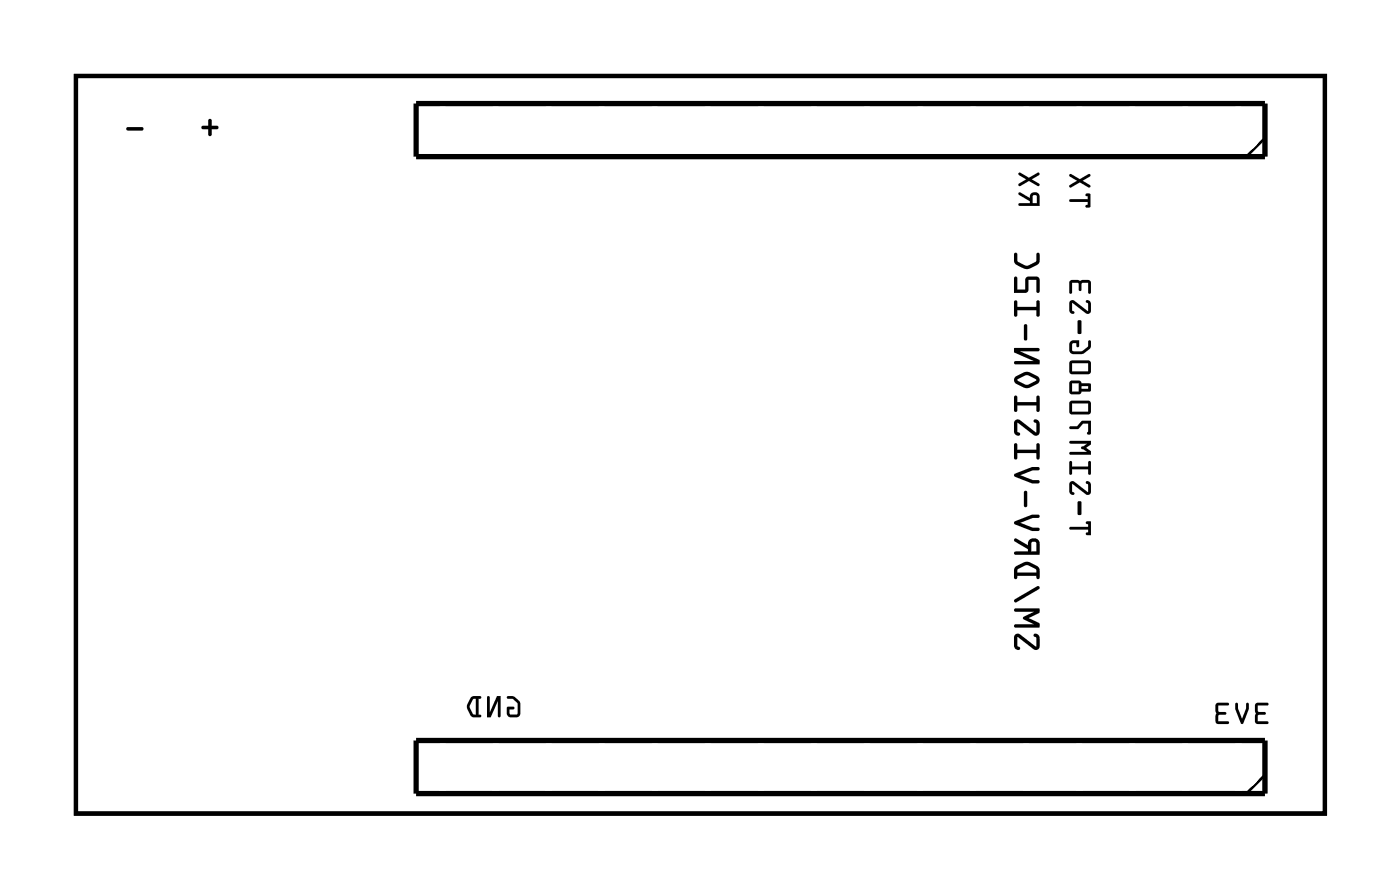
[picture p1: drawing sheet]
<svg xmlns="http://www.w3.org/2000/svg" width="67mm" height="43mm" viewBox="0 0 67 43" stroke-linecap="round" stroke-linejoin="round" font-family="sans-serif">
<path d="M3.6 3.6h59.8v35.3h-59.8z" fill="none" stroke="#000" stroke-width=".2"/>
<g fill="#000">
<path d="M3.6 3.6h59.8v35.3h-59.8zM3.6 3.6v35.3h59.8v-35.3z"/>
<path d="M9.7 6v.2h.3v.3h.1v-.3h.3l.1-.1-.1-.1h-.3v-.3h-.1v.3zM9.7 6h.3v-.3h.1v.3h.3l.1 .1-.1 .1h-.3v.3h-.1v-.3h-.3zM6.1 6.1v.1h.7h.1l-.1-.1zM6.1 6.1h.7l.1 .1-.1 .1h-.7z"/>
<path d="M9.7 6v.2h.3v.3h.1v-.3h.3l.1-.1-.1-.1h-.3v-.3h-.1v.3zM6.1 6.1v.1h.7h.1l-.1-.1z"/>
<path d="M49.5 9.4h.1v.3h-.2zM48.8 9.2v.1l.5 .3v.1h-.5v.2l1-.1v-.4a.24 .24 0 0 0-.3-.2 .24 .24 0 0 0-.2 .3zM48.8 8.3v.1l.3 .2-.3 .2v.1l.5-.2 .4 .2h.1l-.4-.3 .3-.2v-.1l-.4 .2z"/>
<path d="M49.5 9.4h.1v.3h-.2zM49.5 9.4l-.1 .3h.2v-.3zM48.8 9.2v.1l.5 .3v.1h-.5v.2l1-.1v-.4a.25 .25 0 0 0-.4-.1l-.1 .2zM48.8 9.2l.5 .3a.24 .24 0 0 1 .2-.3 .24 .24 0 0 1 .3 .2v.4l-1 .1v-.2h.5v-.1l-.5-.3zM48.8 8.3v.1l.3 .2-.3 .2v.1l.5-.2 .4 .2h.1l-.4-.3 .3-.2v-.1l-.4 .2zM48.8 8.3l.5 .2 .4-.2v.1l-.3 .2 .4 .3h-.1l-.4-.2-.5 .2v-.1l.3-.2-.3-.2z"/>
<path d="M51.2 9.6l.1 .1h.8l-.1 .2h.2v-.6h-.2l.1 .2zM51.2 8.3v.1l.4 .3-.4 .2v.1l.5-.3 .4 .3 .1-.1-.4-.2 .4-.3v-.1l-.5 .3z"/>
<path d="M51.2 9.6l.1 .1h.8l-.1 .2h.2v-.6h-.2l.1 .2zM51.2 9.6l.9-.1-.1-.2h.2v.6h-.2l.1-.2h-.8zM51.2 8.3v.1l.4 .3-.4 .2v.1l.5-.3 .4 .3 .1-.1-.4-.2 .4-.3v-.1l-.5 .3zM51.2 8.3l.5 .3 .5-.3v.1l-.4 .3 .4 .2-.1 .1-.4-.3-.5 .3v-.1l.4-.2-.4-.3z"/>
<path d="M24.3 33.3v.1h.2l.3 .3-.1 .5h-.3v-.3h.2v-.1l-.3 .1v.3l.1 .1h.5v-.6a.48 .48 0 0 0-.6-.4zM23.3 33.3v1h.2l.3-.8v.8h.1l.1-1h-.2l-.4 .8v-.7zM22.7 33.5l.1-.1v.8h-.2l-.1-.3zM22.5 33.4a.6 .6 0 0 0 0 .9h.5l-.1-.1v-.8l.1-.1z"/>
<path d="M24.3 33.3v.1h.2l.3 .3-.1 .5h-.3v-.3h.2v-.1l-.3 .1v.3l.1 .1h.5v-.6a.48 .48 0 0 0-.6-.4zM24.3 33.3h.3l.3 .3v.5l-.1 .2h-.4l-.1-.1v-.4l.3 .1h-.2v.3l.4-.1v-.5l-.3-.2h-.2zM23.3 33.3v1h.2l.3-.8v.8h.1l.1-1h-.2l-.3 .8-.1-.7zM23.3 33.3l.2 .1v.7l.3-.8h.2l-.1 1h-.1v-.8l-.3 .8h-.2zM22.7 33.4h.1v.8h-.2l-.1-.3zM22.7 33.5l-.2 .4 .1 .3h.2v-.8zM22.5 33.4l-.1 .3v.3l.2 .3h.4v-.1h-.1v-.8h.1zM22.5 33.4l.5-.1-.1 .1v.8h.1v.1h-.4l-.2-.3v-.3z"/>
<path d="M48.6 30.4l-.1 .5 .2 .2 .1-.1-.1-.1v-.4l.8 .6 .3-.1v-.5l-.2-.2-.1 .1 .1 .1v.4l-.8-.5zM48.6 29.1v.2h.9l-.5 .3 .5 .3h-.9v.1h1.2v-.2l-.6-.2 .6-.3v-.2zM48.6 28.7v.1h.1l1-.6 .1-.1h-.1zM48.7 27.3l.5-.3 .4 .2v.2h-.9zM48.6 27.1l-.1 .5 .1 .1 .1-.1h.9v.1h.1v-.5a.72 .72 0 0 0-1-.1zM49.4 25.9l.2 .1v.4h-.2zM48.6 25.8v.1l.6 .4v.1h-.6v.1h1.2v-.5a.28 .28 0 0 0-.4-.2 .28 .28 0 0 0-.2 .3zM48.6 25v.1l.8 .3h.4l-.1-.1h-.3l-.6-.3 .6-.2h.3v-.2h-.3zM49 23.5v.7l.1 .1 .1-.1v-.6zM48.6 22.7v.1l.8 .3h.4l-.1-.1h-.3l-.6-.3 .6-.2h.3v-.1l-.3-.1zM48.6 21.2v.8l.1-.1v-.2h.9v.2h.2l-.1-.7-.1 .1v.2h-.9v-.2zM48.6 20.1l-.1 .5 .2 .2h.1l-.1-.2v-.4l.8 .6 .3-.1v-.4l-.2-.2h-.1l.1 .2v.4l-.8-.6zM48.6 19v.7h.1v-.3h.9v.3h.2l-.1-.8-.1 .1v.2h-.9v-.2zM48.6 18l-.1 .2 .1 .1 .5 .3 .6-.2a.21 .21 0 0 0 0-.4l-.5-.2zM48.7 18.2l.5-.2 .4 .2-.4 .2zM48.6 16.7v.2l.9 .4h-.9v.1h1.2v-.2l-1-.4h.9l.1-.1h-.1zM49 15.5v.7l.1 .1 .1-.1v-.6zM48.6 14.4v.8l.1-.1v-.3h.9v.3h.2l-.1-.7h-.1v.3h-.9v-.3zM48.6 13.3l-.1 .7h.7v-.6h.4v.6h.2v-.6l-.1-.2-.6 .1v.6h-.4v-.6zM48.6 12.1l-.1 .4a.72 .72 0 0 0 .8 .3l.4-.2 .1-.5h-.2v.4l-.4 .2-.5-.2v-.4z"/>
<path d="M48.6 30.4l-.1 .5 .2 .2 .1-.1-.1-.1v-.4l.8 .6h.2l.1-.1v-.5l-.2-.2-.1 .1 .1 .1v.4l-.8-.5zM48.6 30.4h.2l.8 .5v-.4l-.1-.1 .1-.1 .2 .2v.5l-.3 .1-.8-.6v.4l.1 .1-.1 .1-.2-.2zM48.6 29.1v.2h.9l-.5 .3 .5 .3h-.9v.1h1.2v-.2l-.6-.2 .6-.3v-.2zM48.6 29.1h1.2v.2l-.6 .3 .6 .2v.2h-1.2v-.1h.9l-.5-.3 .5-.3h-.9zM48.6 28.7v.1h.1l1-.6 .1-.1h-.1zM48.6 28.7l1.1-.6h.1l-.1 .1-1 .6h-.1zM48.7 27.3l.5-.3 .4 .2v.2h-.9zM48.7 27.3v.1h.9v-.2l-.4-.2zM48.6 27.1l-.1 .5 .1 .1 .1-.1h.9v.1h.1v-.5a.72 .72 0 0 0-1-.1zM48.6 27.1l.5-.2h.2l.4 .3 .1 .5h-.2v-.1h-.9v.1h-.1l-.1-.4zM49.4 25.9l.2 .1v.4h-.2zM49.4 25.9v.5h.2v-.4zM48.6 25.8v.1l.6 .4v.1h-.6v.1h1.2v-.5l-.2-.2h-.3l-.1 .3zM48.6 25.8l.6 .3a.29 .29 0 0 1 .2-.3 .29 .29 0 0 1 .4 .2v.5l-1.2 .1v-.1v-.1h.6v-.1l-.6-.4zM48.6 25v.1l.8 .3h.4l-.1-.1h-.3l-.6-.3 .6-.2h.3v-.2h-.3zM48.6 25l.8-.4h.3v.2h-.3l-.6 .2 .6 .3h.3l.1 .1h-.4l-.8-.3zM49 23.5v.7l.1 .1 .1-.1v-.6zM49 23.5l.2 .1v.6l-.1 .1-.1-.1zM48.6 22.7v.1l.8 .3h.4l-.1-.1h-.3l-.6-.3 .6-.2h.3v-.1l-.3-.1zM48.6 22.7l.8-.4 .3 .1v.1h-.3l-.6 .2 .6 .3h.3l.1 .1h-.4l-.8-.3zM48.6 21.2v.8l.1-.1v-.2h.9v.2h.2l-.1-.7-.1 .1v.2h-.9v-.2zM48.6 21.2l.1 .1v.2h.9v-.2l.1-.1 .1 .7h-.2v-.2h-.9v.2l-.1 .1zM48.6 20.1l-.1 .5 .2 .2h.1l-.1-.2v-.4l.8 .6h.2l.1-.1v-.4l-.2-.2h-.1l.1 .2v.4l-.8-.6zM48.6 20.1h.2l.8 .6v-.4l-.1-.2h.1l.2 .2v.4l-.3 .1-.8-.6v.4l.1 .2h-.1l-.2-.2zM48.6 19v.7h.1v-.3h.9v.3h.2l-.1-.8-.1 .1v.2h-.9v-.2zM48.6 19h.1v.2h.9v-.2l.1-.1 .1 .8h-.2v-.3h-.9v.3h-.1zM48.6 18l-.1 .2 .1 .1 .5 .3 .2-.1 .5-.3-.1-.2-.5-.2zM48.6 18l.6-.2 .5 .2 .1 .2-.5 .3-.2 .1-.5-.3-.1-.1zM48.7 18.2l.5-.3 .4 .3-.4 .2zM48.7 18.1v.1l.5 .2 .4-.2-.4-.2zM48.6 16.7v.2l.9 .4h-.9v.1h1.2v-.2l-1-.4h.9l.1-.1h-.1zM48.6 16.7h1.1h.1l-.1 .1h-.9l1 .4v.2h-1.2v-.1h.9l-.9-.4zM49 15.5v.7l.1 .1 .1-.1v-.6zM49 15.5l.2 .1v.6l-.1 .1-.1-.1zM48.6 14.4v.8l.1-.1v-.3h.9v.3h.2l-.1-.7h-.1v.3h-.9v-.3zM48.6 14.4h.1v.3h.9v-.3h.1l.1 .7h-.2v-.3h-.9v.3l-.1 .1zM48.6 13.3l-.1 .7h.7v-.6h.4v.6h.2v-.6l-.1-.2-.6 .1v.6h-.4v-.6zM48.6 13.3h.1v.6h.4v-.6l.6-.1 .1 .2v.6h-.2v-.6h-.4v.6h-.7zM48.6 12.1v.5l.4 .2h.3l.5-.3-.1-.4h-.1v.4l-.4 .2-.5-.2v-.4zM48.6 12.1h.1v.4l.5 .2 .4-.2v-.4h.1l.1 .4-.5 .3h-.3l-.4-.2z"/>
<path d="M51.2 25.2l.1 .1h.8l-.1 .3h.2v-.7l-.2 .1 .1 .2zM51.6 24v.6h.1l.1-.5zM51.2 23.1v.4l.1 .2 .1-.1-.1-.1v-.3l.7 .5 .2-.1v-.4l-.1-.2-.1 .1 .1 .1v.4l-.7-.6zM51.2 22.1v.6h.1v-.2h.8v.2h.1v-.6h-.1v.2h-.8v-.2zM51.2 21.1l.1 .1h.7l-.2 .2 .2 .2h-.7l-.1 .2h1v-.2l-.2-.2 .2-.1v-.2zM51.2 20.4v.1h.4l.3-.2h.2l-.1 .5h.2v-.7h-.4l-.2 .3zM51.2 19.2v.5l.1 .1h.8h.1v-.5l-.1-.1zM51.3 19.3h.8v.4h-.8zM51.2 18.3v.4l.1 .2h.3l.2-.2h.4v-.4h-.4l-.2-.1zM51.3 18.3h.3v.4h-.3zM51.8 18.5h.3v.1h-.3zM51.2 17.3v.5l.1 .1h.8l.1-.1v-.4l-.1-.1zM51.3 17.4h.8v.4h-.8zM51.3 16.3l-.1 .4 .1 .2a.65 .65 0 0 0 .9-.5l-.1-.1v.3l-.3 .2h-.4l-.1-.3 .2-.1v.2h.1l.1-.3zM51.6 15.3v.6l.1 .1 .1-.6zM51.2 14.4v.4l.1 .2h.1l-.1-.1v-.4l.7 .5 .2-.1v-.4l-.1-.1h-.1l.1 .1v.4l-.7-.5zM51.2 13.4v.7l.1-.1v-.5l.3 .1 .1 .3 .1-.3 .3-.1v.5h.1v-.5l-.1-.1z"/>
<path d="M51.2 25.2l.1 .1h.8l-.1 .3h.2v-.7l-.2 .1 .1 .2zM51.2 25.2h.9l-.1-.2 .2-.1v.7h-.2l.1-.3h-.8zM51.6 24v.6h.1h.1v-.5zM51.6 24l.2 .1v.5h-.1h-.1zM51.2 23.1v.4l.1 .2 .1-.1-.1-.1v-.3l.7 .5 .2-.1v-.4l-.1-.2-.1 .1 .1 .1v.4l-.7-.6zM51.2 23.1h.2l.7 .5v-.4l-.1-.1 .1-.1 .1 .2v.4l-.2 .1-.7-.5v.3l.1 .1-.1 .1-.1-.2zM51.2 22.1v.6h.1v-.2h.8v.2h.1v-.6h-.1v.2h-.8v-.2zM51.2 22.1h.1v.2h.8v-.2h.1v.6h-.1v-.2h-.8v.2h-.1zM51.2 21.1l.1 .1h.7l-.2 .2 .2 .2h-.7l-.1 .2h1v-.2l-.2-.2 .2-.1v-.2zM51.2 21.1h1v.2l-.2 .1 .2 .2v.2h-1l.1-.2h.7l-.2-.2 .2-.2h-.7zM51.2 20.4v.1h.4l.3-.2h.2l-.1 .5h.2v-.7h-.4l-.2 .3zM51.2 20.4h.4l.2-.3h.4v.7h-.2l.1-.5h-.2l-.3 .2h-.4zM51.2 19.2v.5l.1 .1h.8h.1v-.5l-.1-.1zM51.2 19.2h.9l.1 .1v.5h-.1h-.8l-.1-.1zM51.3 19.3h.8v.4h-.8zM51.3 19.3v.4h.8v-.4zM51.2 18.3v.4l.1 .2h.3l.2-.2h.4v-.4h-.4l-.2-.1zM51.2 18.2h.4l.2 .1h.4v.4h-.4l-.2 .2h-.3l-.1-.2zM51.3 18.3h.3v.4h-.3zM51.3 18.3v.4h.3v-.4zM51.8 18.5h.3v.1h-.3zM51.8 18.5v.1h.3v-.1zM51.2 17.3v.5l.1 .1h.8l.1-.1v-.4l-.1-.1zM51.2 17.3h.9l.1 .1v.4l-.1 .1h-.8l-.1-.1zM51.3 17.4h.8v.4h-.8zM51.3 17.4v.4h.8v-.4zM51.3 16.3l-.1 .5 .2 .1a.71 .71 0 0 0 .8-.2v-.1v-.3h-.1v.3l-.3 .2-.5-.1 .1-.3h.1l.1 .2 .1-.3zM51.3 16.3h.4l-.1 .3h-.1v-.2l-.2 .1 .1 .3h.4l.3-.2 .1-.3v.3l-.4 .3h-.5l-.1-.2zM51.6 15.3v.6l.1 .1 .1-.1v-.5zM51.6 15.3l.2 .1v.5l-.1 .1-.1-.1zM51.2 14.4v.4l.1 .2h.1l-.1-.1v-.4l.7 .5 .2-.1v-.4l-.1-.1h-.1l.1 .1v.4l-.7-.5zM51.2 14.4h.2l.7 .5v-.4l-.1-.1h.1l.1 .1v.4l-.2 .1-.7-.5v.4l.1 .1h-.1l-.1-.2zM51.2 13.4v.7l.1-.1v-.5l.3 .1 .1 .3 .1-.3 .3-.1v.5h.1v-.5l-.1-.1zM51.2 13.4h.9l.1 .1v.5h-.1v-.5l-.3 .1-.1 .3-.1-.3-.3-.1v.5l-.1 .1z"/>
<path d="M60.1 33.7v.9h.1h.5v-.1h-.5v-.3l.4-.1h-.4v-.3h.5v-.1zM60.1 33.7h.6v.1h-.5v.3h.4l-.4 .1v.3h.5v.1h-.5h-.1zM59.2 33.6l-.1 .3 .3 .7h.1l.3-.7v-.2h-.1l-.2 .7-.2-.7zM59.2 33.6l.1 .1 .2 .7 .2-.7h.1v.2l-.3 .7h-.1l-.3-.7zM58.2 33.7v.9h.1h.5v-.1h-.5v-.3l.4-.1h-.4v-.3h.5v-.1zM58.2 33.7h.6v.1h-.5v.3h.4l-.4 .1v.3h.5v.1h-.5h-.1z"/>
<path d="M60.1 33.7v.9h.1h.5v-.1h-.5v-.3l.4-.1h-.4v-.3h.5v-.1zM59.2 33.6l-.1 .3 .3 .7h.1l.3-.7v-.2h-.1l-.2 .7-.2-.7zM58.2 33.7v.9h.1h.5v-.1h-.5v-.3l.4-.1h-.4v-.3h.5v-.1z"/>
</g>
<path d="M19.9 5h40.7v2.5h-40.7zM19.9 35.4h40.7v2.6h-40.7z" fill="none" stroke="#000" stroke-width=".25"/>
<path d="M60.6 6.6l-.9 .9M60.6 37.1l-.9 .9" fill="none" stroke="#000" stroke-width=".13"/>
<circle cx="28.8" cy="22.7" r=".7" fill="#fff"/>
<circle cx="28.8" cy="22.7" r=".7" fill="none" stroke="#fff" stroke-width=".76" stroke-linecap="butt"/>
<circle cx="28.8" cy="32.9" r=".7" fill="#fff"/>
<circle cx="28.8" cy="32.9" r=".7" fill="none" stroke="#fff" stroke-width=".76" stroke-linecap="butt"/>
<circle cx="6.6" cy="27.3" r=".6" fill="#fff"/>
<circle cx="6.6" cy="27.3" r=".6" fill="none" stroke="#fff" stroke-width=".65" stroke-linecap="butt"/>
<path d="M5.7 27.3l.9-.8 .8 .8-.9 .8z" fill="#fff"/>
<path d="M5.7 27.3l.9-.8 .8 .8-.9 .8z" fill="none" stroke="#fff" stroke-width=".65" stroke-linecap="butt"/>
<circle cx="8.2" cy="29.2" r=".6" fill="#fff"/>
<circle cx="8.2" cy="29.2" r=".6" fill="none" stroke="#fff" stroke-width=".65" stroke-linecap="butt"/>
<circle cx="6.6" cy="12.1" r=".6" fill="#fff"/>
<circle cx="6.6" cy="12.1" r=".6" fill="none" stroke="#fff" stroke-width=".65" stroke-linecap="butt"/>
<path d="M5.7 12.1l.9-.9 .8 .9-.8 .8z" fill="#fff"/>
<path d="M5.7 12.1l.9-.9 .8 .9-.8 .8z" fill="none" stroke="#fff" stroke-width=".65" stroke-linecap="butt"/>
<circle cx="8.3" cy="13.9" r=".6" fill="#fff"/>
<circle cx="8.3" cy="13.9" r=".6" fill="none" stroke="#fff" stroke-width=".65" stroke-linecap="butt"/>
<circle cx="6.6" cy="17.2" r=".6" fill="#fff"/>
<circle cx="6.6" cy="17.2" r=".6" fill="none" stroke="#fff" stroke-width=".65" stroke-linecap="butt"/>
<path d="M5.7 17.2l.9-.9 .8 .9-.8 .8z" fill="#fff"/>
<path d="M5.7 17.2l.9-.9 .8 .9-.8 .8z" fill="none" stroke="#fff" stroke-width=".65" stroke-linecap="butt"/>
<circle cx="8.3" cy="18.9" r=".6" fill="#fff"/>
<circle cx="8.3" cy="18.9" r=".6" fill="none" stroke="#fff" stroke-width=".65" stroke-linecap="butt"/>
<circle cx="6.6" cy="22.2" r=".6" fill="#fff"/>
<circle cx="6.6" cy="22.2" r=".6" fill="none" stroke="#fff" stroke-width=".65" stroke-linecap="butt"/>
<path d="M5.7 22.2l.9-.8 .8 .8-.8 .9z" fill="#fff"/>
<path d="M5.7 22.2l.9-.8 .8 .8-.8 .9z" fill="none" stroke="#fff" stroke-width=".65" stroke-linecap="butt"/>
<circle cx="8.3" cy="24" r=".6" fill="#fff"/>
<circle cx="8.3" cy="24" r=".6" fill="none" stroke="#fff" stroke-width=".65" stroke-linecap="butt"/>
<path d="M7.8 36h1.4v1.4h-1.4z" fill="#fff"/>
<path d="M7.8 36h1.4v1.4h-1.4z" fill="none" stroke="#fff" stroke-width=".76" stroke-linecap="butt"/>
<circle cx="8.5" cy="36.7" r=".7" fill="#fff"/>
<circle cx="8.5" cy="36.7" r=".7" fill="none" stroke="#fff" stroke-width=".76" stroke-linecap="butt"/>
<circle cx="8.5" cy="34.1" r=".7" fill="#fff"/>
<circle cx="8.5" cy="34.1" r=".7" fill="none" stroke="#fff" stroke-width=".76" stroke-linecap="butt"/>
<circle cx="38.1" cy="11.8" r=".6" fill="#fff"/>
<circle cx="38.1" cy="11.8" r=".6" fill="none" stroke="#fff" stroke-width=".76" stroke-linecap="butt"/>
<circle cx="38.1" cy="13.8" r=".6" fill="#fff"/>
<circle cx="38.1" cy="13.8" r=".6" fill="none" stroke="#fff" stroke-width=".76" stroke-linecap="butt"/>
<circle cx="38.1" cy="15.8" r=".6" fill="#fff"/>
<circle cx="38.1" cy="15.8" r=".6" fill="none" stroke="#fff" stroke-width=".76" stroke-linecap="butt"/>
<circle cx="38.1" cy="17.8" r=".6" fill="#fff"/>
<circle cx="38.1" cy="17.8" r=".6" fill="none" stroke="#fff" stroke-width=".76" stroke-linecap="butt"/>
<path d="M5.8 7h1.5v1.5h-1.5z" fill="#fff"/>
<path d="M5.8 7h1.5v1.5h-1.5z" fill="none" stroke="#fff" stroke-width=".76" stroke-linecap="butt"/>
<circle cx="6.5" cy="7.7" r=".76" fill="#fff"/>
<circle cx="6.5" cy="7.7" r=".76" fill="none" stroke="#fff" stroke-width=".76" stroke-linecap="butt"/>
<circle cx="10" cy="7.7" r=".76" fill="#fff"/>
<circle cx="10" cy="7.7" r=".76" fill="none" stroke="#fff" stroke-width=".76" stroke-linecap="butt"/>
<circle cx="18.2" cy="34.1" r=".7" fill="#fff"/>
<circle cx="18.2" cy="34.1" r=".7" fill="none" stroke="#fff" stroke-width=".76" stroke-linecap="butt"/>
<circle cx="18.2" cy="31.6" r=".7" fill="#fff"/>
<circle cx="18.2" cy="31.6" r=".7" fill="none" stroke="#fff" stroke-width=".76" stroke-linecap="butt"/>
<circle cx="18.4" cy="8.7" r=".7" fill="#fff"/>
<circle cx="18.4" cy="8.7" r=".7" fill="none" stroke="#fff" stroke-width=".76" stroke-linecap="butt"/>
<circle cx="18.4" cy="11.3" r=".7" fill="#fff"/>
<circle cx="18.4" cy="11.3" r=".7" fill="none" stroke="#fff" stroke-width=".76" stroke-linecap="butt"/>
<circle cx="14.4" cy="34.1" r=".7" fill="#fff"/>
<circle cx="14.4" cy="34.1" r=".7" fill="none" stroke="#fff" stroke-width=".76" stroke-linecap="butt"/>
<circle cx="14.4" cy="31.6" r=".7" fill="#fff"/>
<circle cx="14.4" cy="31.6" r=".7" fill="none" stroke="#fff" stroke-width=".76" stroke-linecap="butt"/>
<circle cx="14.5" cy="8.7" r=".7" fill="#fff"/>
<circle cx="14.5" cy="8.7" r=".7" fill="none" stroke="#fff" stroke-width=".76" stroke-linecap="butt"/>
<circle cx="14.5" cy="11.3" r=".7" fill="#fff"/>
<circle cx="14.5" cy="11.3" r=".7" fill="none" stroke="#fff" stroke-width=".76" stroke-linecap="butt"/>
<circle cx="59.3" cy="6.2" r=".74" fill="#fff"/>
<circle cx="59.3" cy="6.2" r=".74" fill="none" stroke="#fff" stroke-width=".76" stroke-linecap="butt"/>
<circle cx="56.8" cy="6.2" r=".74" fill="#fff"/>
<circle cx="56.8" cy="6.2" r=".74" fill="none" stroke="#fff" stroke-width=".76" stroke-linecap="butt"/>
<circle cx="54.2" cy="6.2" r=".74" fill="#fff"/>
<circle cx="54.2" cy="6.2" r=".74" fill="none" stroke="#fff" stroke-width=".76" stroke-linecap="butt"/>
<circle cx="51.7" cy="6.2" r=".74" fill="#fff"/>
<circle cx="51.7" cy="6.2" r=".74" fill="none" stroke="#fff" stroke-width=".76" stroke-linecap="butt"/>
<circle cx="49.1" cy="6.2" r=".74" fill="#fff"/>
<circle cx="49.1" cy="6.2" r=".74" fill="none" stroke="#fff" stroke-width=".76" stroke-linecap="butt"/>
<circle cx="46.6" cy="6.2" r=".74" fill="#fff"/>
<circle cx="46.6" cy="6.2" r=".74" fill="none" stroke="#fff" stroke-width=".76" stroke-linecap="butt"/>
<circle cx="44.1" cy="6.2" r=".74" fill="#fff"/>
<circle cx="44.1" cy="6.2" r=".74" fill="none" stroke="#fff" stroke-width=".76" stroke-linecap="butt"/>
<circle cx="41.5" cy="6.2" r=".74" fill="#fff"/>
<circle cx="41.5" cy="6.2" r=".74" fill="none" stroke="#fff" stroke-width=".76" stroke-linecap="butt"/>
<circle cx="39" cy="6.2" r=".74" fill="#fff"/>
<circle cx="39" cy="6.2" r=".74" fill="none" stroke="#fff" stroke-width=".76" stroke-linecap="butt"/>
<circle cx="36.4" cy="6.2" r=".74" fill="#fff"/>
<circle cx="36.4" cy="6.2" r=".74" fill="none" stroke="#fff" stroke-width=".76" stroke-linecap="butt"/>
<circle cx="33.9" cy="6.2" r=".74" fill="#fff"/>
<circle cx="33.9" cy="6.2" r=".74" fill="none" stroke="#fff" stroke-width=".76" stroke-linecap="butt"/>
<circle cx="31.4" cy="6.2" r=".74" fill="#fff"/>
<circle cx="31.4" cy="6.2" r=".74" fill="none" stroke="#fff" stroke-width=".76" stroke-linecap="butt"/>
<circle cx="28.8" cy="6.2" r=".74" fill="#fff"/>
<circle cx="28.8" cy="6.2" r=".74" fill="none" stroke="#fff" stroke-width=".76" stroke-linecap="butt"/>
<circle cx="26.3" cy="6.2" r=".74" fill="#fff"/>
<circle cx="26.3" cy="6.2" r=".74" fill="none" stroke="#fff" stroke-width=".76" stroke-linecap="butt"/>
<circle cx="23.7" cy="6.2" r=".74" fill="#fff"/>
<circle cx="23.7" cy="6.2" r=".74" fill="none" stroke="#fff" stroke-width=".76" stroke-linecap="butt"/>
<circle cx="21.2" cy="6.2" r=".74" fill="#fff"/>
<circle cx="21.2" cy="6.2" r=".74" fill="none" stroke="#fff" stroke-width=".76" stroke-linecap="butt"/>
<circle cx="59.3" cy="6.2" r=".74" fill="#fff"/>
<circle cx="59.3" cy="6.2" r=".74" fill="none" stroke="#fff" stroke-width=".76" stroke-linecap="butt"/>
<circle cx="56.8" cy="6.2" r=".74" fill="#fff"/>
<circle cx="56.8" cy="6.2" r=".74" fill="none" stroke="#fff" stroke-width=".76" stroke-linecap="butt"/>
<circle cx="54.2" cy="6.2" r=".74" fill="#fff"/>
<circle cx="54.2" cy="6.2" r=".74" fill="none" stroke="#fff" stroke-width=".76" stroke-linecap="butt"/>
<circle cx="51.7" cy="6.2" r=".74" fill="#fff"/>
<circle cx="51.7" cy="6.2" r=".74" fill="none" stroke="#fff" stroke-width=".76" stroke-linecap="butt"/>
<circle cx="49.1" cy="6.2" r=".74" fill="#fff"/>
<circle cx="49.1" cy="6.2" r=".74" fill="none" stroke="#fff" stroke-width=".76" stroke-linecap="butt"/>
<circle cx="46.6" cy="6.2" r=".74" fill="#fff"/>
<circle cx="46.6" cy="6.2" r=".74" fill="none" stroke="#fff" stroke-width=".76" stroke-linecap="butt"/>
<circle cx="44.1" cy="6.2" r=".74" fill="#fff"/>
<circle cx="44.1" cy="6.2" r=".74" fill="none" stroke="#fff" stroke-width=".76" stroke-linecap="butt"/>
<circle cx="41.5" cy="6.2" r=".74" fill="#fff"/>
<circle cx="41.5" cy="6.2" r=".74" fill="none" stroke="#fff" stroke-width=".76" stroke-linecap="butt"/>
<circle cx="39" cy="6.2" r=".74" fill="#fff"/>
<circle cx="39" cy="6.2" r=".74" fill="none" stroke="#fff" stroke-width=".76" stroke-linecap="butt"/>
<circle cx="36.4" cy="6.2" r=".74" fill="#fff"/>
<circle cx="36.4" cy="6.2" r=".74" fill="none" stroke="#fff" stroke-width=".76" stroke-linecap="butt"/>
<circle cx="33.9" cy="6.2" r=".74" fill="#fff"/>
<circle cx="33.9" cy="6.2" r=".74" fill="none" stroke="#fff" stroke-width=".76" stroke-linecap="butt"/>
<circle cx="31.4" cy="6.2" r=".74" fill="#fff"/>
<circle cx="31.4" cy="6.2" r=".74" fill="none" stroke="#fff" stroke-width=".76" stroke-linecap="butt"/>
<circle cx="28.8" cy="6.2" r=".74" fill="#fff"/>
<circle cx="28.8" cy="6.2" r=".74" fill="none" stroke="#fff" stroke-width=".76" stroke-linecap="butt"/>
<circle cx="26.3" cy="6.2" r=".74" fill="#fff"/>
<circle cx="26.3" cy="6.2" r=".74" fill="none" stroke="#fff" stroke-width=".76" stroke-linecap="butt"/>
<circle cx="23.7" cy="6.2" r=".74" fill="#fff"/>
<circle cx="23.7" cy="6.2" r=".74" fill="none" stroke="#fff" stroke-width=".76" stroke-linecap="butt"/>
<circle cx="21.2" cy="6.2" r=".74" fill="#fff"/>
<circle cx="21.2" cy="6.2" r=".74" fill="none" stroke="#fff" stroke-width=".76" stroke-linecap="butt"/>
<circle cx="29.9" cy="9.2" r=".6" fill="#fff"/>
<circle cx="29.9" cy="9.2" r=".6" fill="none" stroke="#fff" stroke-width=".76" stroke-linecap="butt"/>
<circle cx="27.4" cy="9.2" r=".6" fill="#fff"/>
<circle cx="27.4" cy="9.2" r=".6" fill="none" stroke="#fff" stroke-width=".76" stroke-linecap="butt"/>
<circle cx="24.8" cy="9.2" r=".6" fill="#fff"/>
<circle cx="24.8" cy="9.2" r=".6" fill="none" stroke="#fff" stroke-width=".76" stroke-linecap="butt"/>
<circle cx="17.4" cy="23.7" r=".4" fill="#fff"/>
<circle cx="17.4" cy="23.7" r=".4" fill="none" stroke="#fff" stroke-width=".55"/>
<circle cx="17.4" cy="25.2" r=".4" fill="#fff"/>
<circle cx="17.4" cy="25.2" r=".4" fill="none" stroke="#fff" stroke-width=".55"/>
<circle cx="17.4" cy="17.4" r=".4" fill="#fff"/>
<circle cx="17.4" cy="17.4" r=".4" fill="none" stroke="#fff" stroke-width=".55"/>
<circle cx="17.4" cy="18.9" r=".4" fill="#fff"/>
<circle cx="17.4" cy="18.9" r=".4" fill="none" stroke="#fff" stroke-width=".55"/>
<circle cx="12.3" cy="16.4" r=".6" fill="#fff"/>
<circle cx="12.3" cy="16.4" r=".6" fill="none" stroke="#fff" stroke-width=".76" stroke-linecap="butt"/>
<circle cx="12.3" cy="18.9" r=".6" fill="#fff"/>
<circle cx="12.3" cy="18.9" r=".6" fill="none" stroke="#fff" stroke-width=".76" stroke-linecap="butt"/>
<circle cx="12.3" cy="21.4" r=".6" fill="#fff"/>
<circle cx="12.3" cy="21.4" r=".6" fill="none" stroke="#fff" stroke-width=".76" stroke-linecap="butt"/>
<circle cx="12.3" cy="23.9" r=".6" fill="#fff"/>
<circle cx="12.3" cy="23.9" r=".6" fill="none" stroke="#fff" stroke-width=".76" stroke-linecap="butt"/>
<circle cx="12.3" cy="26.4" r=".6" fill="#fff"/>
<circle cx="12.3" cy="26.4" r=".6" fill="none" stroke="#fff" stroke-width=".76" stroke-linecap="butt"/>
<circle cx="44" cy="11.8" r=".74" fill="#fff"/>
<circle cx="44" cy="11.8" r=".74" fill="none" stroke="#fff" stroke-width=".76" stroke-linecap="butt"/>
<circle cx="44" cy="14.4" r=".74" fill="#fff"/>
<circle cx="44" cy="14.4" r=".74" fill="none" stroke="#fff" stroke-width=".76" stroke-linecap="butt"/>
<circle cx="44" cy="16.9" r=".74" fill="#fff"/>
<circle cx="44" cy="16.9" r=".74" fill="none" stroke="#fff" stroke-width=".76" stroke-linecap="butt"/>
<circle cx="44" cy="19.5" r=".74" fill="#fff"/>
<circle cx="44" cy="19.5" r=".74" fill="none" stroke="#fff" stroke-width=".76" stroke-linecap="butt"/>
<circle cx="44" cy="22" r=".74" fill="#fff"/>
<circle cx="44" cy="22" r=".74" fill="none" stroke="#fff" stroke-width=".76" stroke-linecap="butt"/>
<circle cx="44" cy="24.5" r=".74" fill="#fff"/>
<circle cx="44" cy="24.5" r=".74" fill="none" stroke="#fff" stroke-width=".76" stroke-linecap="butt"/>
<circle cx="44" cy="27.1" r=".74" fill="#fff"/>
<circle cx="44" cy="27.1" r=".74" fill="none" stroke="#fff" stroke-width=".76" stroke-linecap="butt"/>
<circle cx="21.2" cy="12.5" r=".74" fill="#fff"/>
<circle cx="21.2" cy="12.5" r=".74" fill="none" stroke="#fff" stroke-width=".76" stroke-linecap="butt"/>
<circle cx="21.2" cy="15.1" r=".74" fill="#fff"/>
<circle cx="21.2" cy="15.1" r=".74" fill="none" stroke="#fff" stroke-width=".76" stroke-linecap="butt"/>
<circle cx="21.2" cy="17.6" r=".74" fill="#fff"/>
<circle cx="21.2" cy="17.6" r=".74" fill="none" stroke="#fff" stroke-width=".76" stroke-linecap="butt"/>
<circle cx="21.2" cy="20.2" r=".74" fill="#fff"/>
<circle cx="21.2" cy="20.2" r=".74" fill="none" stroke="#fff" stroke-width=".76" stroke-linecap="butt"/>
<circle cx="21.2" cy="22.7" r=".74" fill="#fff"/>
<circle cx="21.2" cy="22.7" r=".74" fill="none" stroke="#fff" stroke-width=".76" stroke-linecap="butt"/>
<circle cx="21.2" cy="25.2" r=".74" fill="#fff"/>
<circle cx="21.2" cy="25.2" r=".74" fill="none" stroke="#fff" stroke-width=".76" stroke-linecap="butt"/>
<circle cx="21.2" cy="27.8" r=".74" fill="#fff"/>
<circle cx="21.2" cy="27.8" r=".74" fill="none" stroke="#fff" stroke-width=".76" stroke-linecap="butt"/>
<circle cx="21.2" cy="30.3" r=".74" fill="#fff"/>
<circle cx="21.2" cy="30.3" r=".74" fill="none" stroke="#fff" stroke-width=".76" stroke-linecap="butt"/>
<circle cx="33.9" cy="12.5" r=".74" fill="#fff"/>
<circle cx="33.9" cy="12.5" r=".74" fill="none" stroke="#fff" stroke-width=".76" stroke-linecap="butt"/>
<circle cx="33.9" cy="15.1" r=".74" fill="#fff"/>
<circle cx="33.9" cy="15.1" r=".74" fill="none" stroke="#fff" stroke-width=".76" stroke-linecap="butt"/>
<circle cx="33.9" cy="17.6" r=".74" fill="#fff"/>
<circle cx="33.9" cy="17.6" r=".74" fill="none" stroke="#fff" stroke-width=".76" stroke-linecap="butt"/>
<circle cx="33.9" cy="20.2" r=".74" fill="#fff"/>
<circle cx="33.9" cy="20.2" r=".74" fill="none" stroke="#fff" stroke-width=".76" stroke-linecap="butt"/>
<circle cx="33.9" cy="22.7" r=".74" fill="#fff"/>
<circle cx="33.9" cy="22.7" r=".74" fill="none" stroke="#fff" stroke-width=".76" stroke-linecap="butt"/>
<circle cx="33.9" cy="25.2" r=".74" fill="#fff"/>
<circle cx="33.9" cy="25.2" r=".74" fill="none" stroke="#fff" stroke-width=".76" stroke-linecap="butt"/>
<circle cx="33.9" cy="27.8" r=".74" fill="#fff"/>
<circle cx="33.9" cy="27.8" r=".74" fill="none" stroke="#fff" stroke-width=".76" stroke-linecap="butt"/>
<circle cx="33.9" cy="30.3" r=".74" fill="#fff"/>
<circle cx="33.9" cy="30.3" r=".74" fill="none" stroke="#fff" stroke-width=".76" stroke-linecap="butt"/>
<circle cx="59.3" cy="11.8" r=".74" fill="#fff"/>
<circle cx="59.3" cy="11.8" r=".74" fill="none" stroke="#fff" stroke-width=".76" stroke-linecap="butt"/>
<circle cx="59.3" cy="14.4" r=".74" fill="#fff"/>
<circle cx="59.3" cy="14.4" r=".74" fill="none" stroke="#fff" stroke-width=".76" stroke-linecap="butt"/>
<circle cx="59.3" cy="16.9" r=".74" fill="#fff"/>
<circle cx="59.3" cy="16.9" r=".74" fill="none" stroke="#fff" stroke-width=".76" stroke-linecap="butt"/>
<circle cx="59.3" cy="19.5" r=".74" fill="#fff"/>
<circle cx="59.3" cy="19.5" r=".74" fill="none" stroke="#fff" stroke-width=".76" stroke-linecap="butt"/>
<circle cx="59.3" cy="22" r=".74" fill="#fff"/>
<circle cx="59.3" cy="22" r=".74" fill="none" stroke="#fff" stroke-width=".76" stroke-linecap="butt"/>
<circle cx="59.3" cy="24.5" r=".74" fill="#fff"/>
<circle cx="59.3" cy="24.5" r=".74" fill="none" stroke="#fff" stroke-width=".76" stroke-linecap="butt"/>
<circle cx="59.3" cy="27.1" r=".74" fill="#fff"/>
<circle cx="59.3" cy="27.1" r=".74" fill="none" stroke="#fff" stroke-width=".76" stroke-linecap="butt"/>
<circle cx="59.3" cy="36.7" r=".74" fill="#fff"/>
<circle cx="59.3" cy="36.7" r=".74" fill="none" stroke="#fff" stroke-width=".76" stroke-linecap="butt"/>
<circle cx="56.8" cy="36.7" r=".74" fill="#fff"/>
<circle cx="56.8" cy="36.7" r=".74" fill="none" stroke="#fff" stroke-width=".76" stroke-linecap="butt"/>
<circle cx="54.2" cy="36.7" r=".74" fill="#fff"/>
<circle cx="54.2" cy="36.7" r=".74" fill="none" stroke="#fff" stroke-width=".76" stroke-linecap="butt"/>
<circle cx="51.7" cy="36.7" r=".74" fill="#fff"/>
<circle cx="51.7" cy="36.7" r=".74" fill="none" stroke="#fff" stroke-width=".76" stroke-linecap="butt"/>
<circle cx="49.1" cy="36.7" r=".74" fill="#fff"/>
<circle cx="49.1" cy="36.7" r=".74" fill="none" stroke="#fff" stroke-width=".76" stroke-linecap="butt"/>
<circle cx="46.6" cy="36.7" r=".74" fill="#fff"/>
<circle cx="46.6" cy="36.7" r=".74" fill="none" stroke="#fff" stroke-width=".76" stroke-linecap="butt"/>
<circle cx="44.1" cy="36.7" r=".74" fill="#fff"/>
<circle cx="44.1" cy="36.7" r=".74" fill="none" stroke="#fff" stroke-width=".76" stroke-linecap="butt"/>
<circle cx="41.5" cy="36.7" r=".74" fill="#fff"/>
<circle cx="41.5" cy="36.7" r=".74" fill="none" stroke="#fff" stroke-width=".76" stroke-linecap="butt"/>
<circle cx="39" cy="36.7" r=".74" fill="#fff"/>
<circle cx="39" cy="36.7" r=".74" fill="none" stroke="#fff" stroke-width=".76" stroke-linecap="butt"/>
<circle cx="36.4" cy="36.7" r=".74" fill="#fff"/>
<circle cx="36.4" cy="36.7" r=".74" fill="none" stroke="#fff" stroke-width=".76" stroke-linecap="butt"/>
<circle cx="33.9" cy="36.7" r=".74" fill="#fff"/>
<circle cx="33.9" cy="36.7" r=".74" fill="none" stroke="#fff" stroke-width=".76" stroke-linecap="butt"/>
<circle cx="31.4" cy="36.7" r=".74" fill="#fff"/>
<circle cx="31.4" cy="36.7" r=".74" fill="none" stroke="#fff" stroke-width=".76" stroke-linecap="butt"/>
<circle cx="28.8" cy="36.7" r=".74" fill="#fff"/>
<circle cx="28.8" cy="36.7" r=".74" fill="none" stroke="#fff" stroke-width=".76" stroke-linecap="butt"/>
<circle cx="26.3" cy="36.7" r=".74" fill="#fff"/>
<circle cx="26.3" cy="36.7" r=".74" fill="none" stroke="#fff" stroke-width=".76" stroke-linecap="butt"/>
<circle cx="23.7" cy="36.7" r=".74" fill="#fff"/>
<circle cx="23.7" cy="36.7" r=".74" fill="none" stroke="#fff" stroke-width=".76" stroke-linecap="butt"/>
<circle cx="21.2" cy="36.7" r=".74" fill="#fff"/>
<circle cx="21.2" cy="36.7" r=".74" fill="none" stroke="#fff" stroke-width=".76" stroke-linecap="butt"/>
<circle cx="59.3" cy="36.7" r=".74" fill="#fff"/>
<circle cx="59.3" cy="36.7" r=".74" fill="none" stroke="#fff" stroke-width=".76" stroke-linecap="butt"/>
<circle cx="56.8" cy="36.7" r=".74" fill="#fff"/>
<circle cx="56.8" cy="36.7" r=".74" fill="none" stroke="#fff" stroke-width=".76" stroke-linecap="butt"/>
<circle cx="54.2" cy="36.7" r=".74" fill="#fff"/>
<circle cx="54.2" cy="36.7" r=".74" fill="none" stroke="#fff" stroke-width=".76" stroke-linecap="butt"/>
<circle cx="51.7" cy="36.7" r=".74" fill="#fff"/>
<circle cx="51.7" cy="36.7" r=".74" fill="none" stroke="#fff" stroke-width=".76" stroke-linecap="butt"/>
<circle cx="49.1" cy="36.7" r=".74" fill="#fff"/>
<circle cx="49.1" cy="36.7" r=".74" fill="none" stroke="#fff" stroke-width=".76" stroke-linecap="butt"/>
<circle cx="46.6" cy="36.7" r=".74" fill="#fff"/>
<circle cx="46.6" cy="36.7" r=".74" fill="none" stroke="#fff" stroke-width=".76" stroke-linecap="butt"/>
<circle cx="44.1" cy="36.7" r=".74" fill="#fff"/>
<circle cx="44.1" cy="36.7" r=".74" fill="none" stroke="#fff" stroke-width=".76" stroke-linecap="butt"/>
<circle cx="41.5" cy="36.7" r=".74" fill="#fff"/>
<circle cx="41.5" cy="36.7" r=".74" fill="none" stroke="#fff" stroke-width=".76" stroke-linecap="butt"/>
<circle cx="39" cy="36.7" r=".74" fill="#fff"/>
<circle cx="39" cy="36.7" r=".74" fill="none" stroke="#fff" stroke-width=".76" stroke-linecap="butt"/>
<circle cx="36.4" cy="36.7" r=".74" fill="#fff"/>
<circle cx="36.4" cy="36.7" r=".74" fill="none" stroke="#fff" stroke-width=".76" stroke-linecap="butt"/>
<circle cx="33.9" cy="36.7" r=".74" fill="#fff"/>
<circle cx="33.9" cy="36.7" r=".74" fill="none" stroke="#fff" stroke-width=".76" stroke-linecap="butt"/>
<circle cx="31.4" cy="36.7" r=".74" fill="#fff"/>
<circle cx="31.4" cy="36.7" r=".74" fill="none" stroke="#fff" stroke-width=".76" stroke-linecap="butt"/>
<circle cx="28.8" cy="36.7" r=".74" fill="#fff"/>
<circle cx="28.8" cy="36.7" r=".74" fill="none" stroke="#fff" stroke-width=".76" stroke-linecap="butt"/>
<circle cx="26.3" cy="36.7" r=".74" fill="#fff"/>
<circle cx="26.3" cy="36.7" r=".74" fill="none" stroke="#fff" stroke-width=".76" stroke-linecap="butt"/>
<circle cx="23.7" cy="36.7" r=".74" fill="#fff"/>
<circle cx="23.7" cy="36.7" r=".74" fill="none" stroke="#fff" stroke-width=".76" stroke-linecap="butt"/>
<circle cx="21.2" cy="36.7" r=".74" fill="#fff"/>
<circle cx="21.2" cy="36.7" r=".74" fill="none" stroke="#fff" stroke-width=".76" stroke-linecap="butt"/>
</svg>
